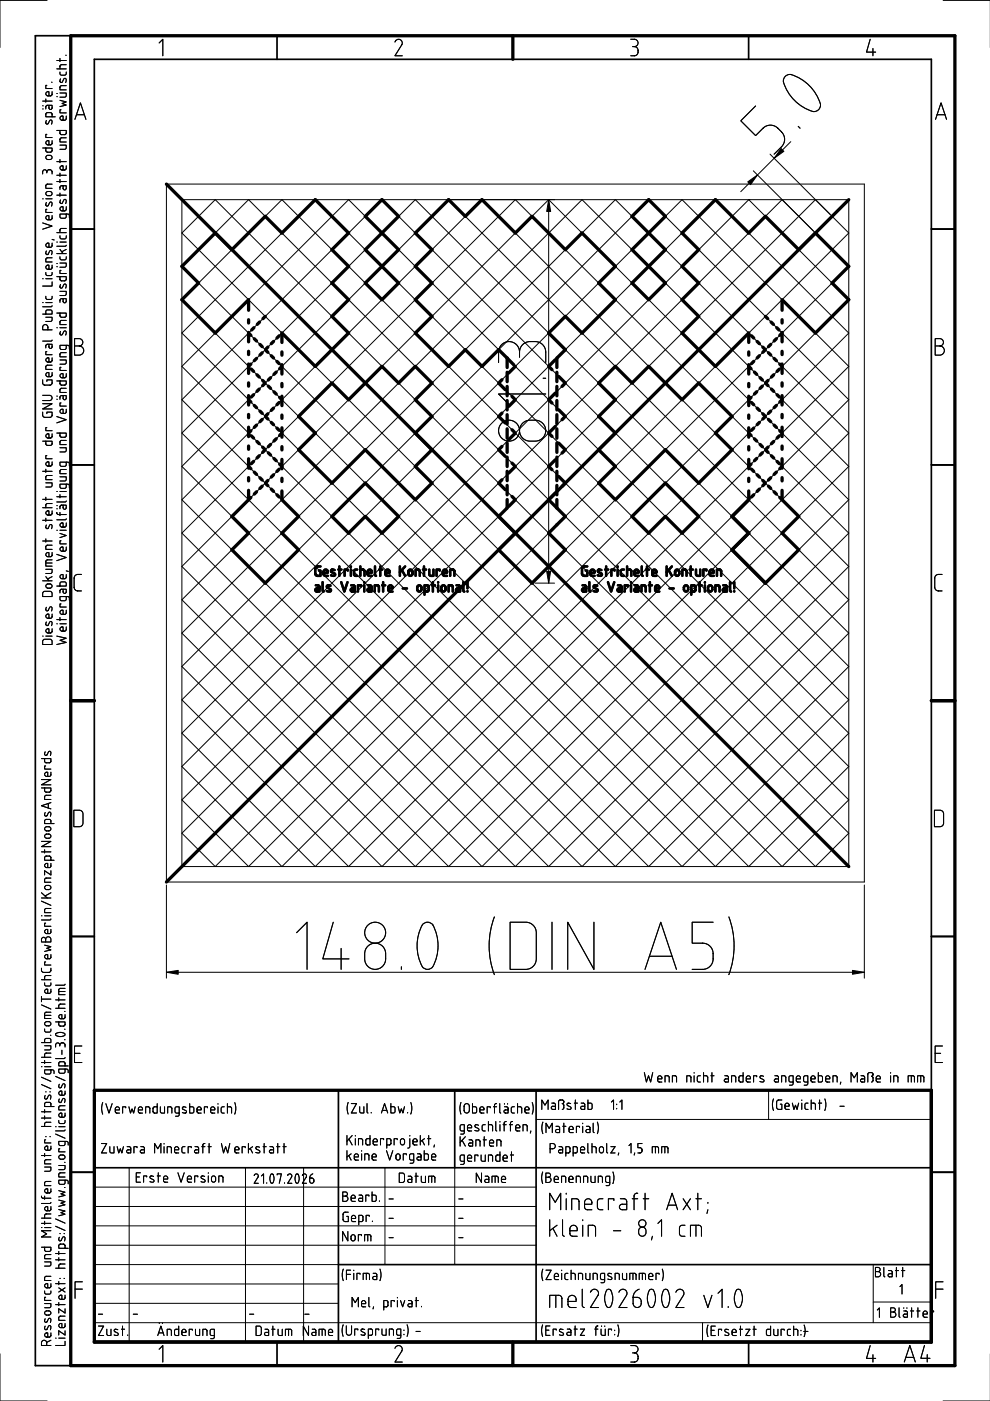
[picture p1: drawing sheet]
<svg xmlns="http://www.w3.org/2000/svg" width="210mm" height="297mm" viewBox="0 0 210 297" stroke-linecap="round" stroke-linejoin="round" font-family="sans-serif">
<g fill="none" stroke="#000" stroke-width=".21">
<path d="M9.9 18.1h-.2v.7h1.3M10 .1h-10v10M10.9 17.4h.1M11 19.4v.6l-.1 .3a1.02 1.02 0 0 1-1.1-.2 .48 .48 0 0 1 0-.5 .48 .48 0 0 1 .6-.2v.9M12 19.8h.2M12 14.6h2M12 12.8h2M12.7 19.7h1.3v.6l-.1 .3h-1.2M12.7 15.3l.1 .5 .2 .1h.9l.1-.6M12.7 12.4v.6M12.8 16.7l-.1 .5a.28 .28 0 0 0 .2 .3 .28 .28 0 0 0 .3-.2l.4-.7a.48 .48 0 0 1 .5 .4 .48 .48 0 0 1-.2 .5M13.9 11.7h.1"/>
<path d="M14 18.2h-1l-.3 .3v.6h1.3M14 13.7l-1.1 .1-.2 .2v.6M33.7 9.1l.8-.8v3.5M83.7 8.9a.79 .79 0 0 1 1.1-.5 .79 .79 0 0 1 .4 1.1l-1.5 2.3h1.6M133.7 8.3h.8a.78 .78 0 0 1 .8 .8 .78 .78 0 0 1-.8 .8M134.1 9.9h.4M134.5 9.9a.99 .99 0 0 1 .8 1 .99 .99 0 0 1-.8 .9h-.8M166.7 16l1-.2a9.2 9.2 0 0 1 6.3 6.5 1.39 1.39 0 0 1-1.6 1.4 9.2 9.2 0 0 1-6.3-6.5l.1-.5zM184.5 8.3l-.8 2.8h2M185.1 10.3v1.5M200 .1h10M9 31.4h2v.7l-.3 .2-.8-.1-.2-.3v-.5"/>
<path d="M9 23.1h.2M9 22.4h.2M9 21.4h2M9.7 21v.7M9.8 25.5l-.1 .5a.28 .28 0 0 0 .2 .3 .28 .28 0 0 0 .3-.1l.4-.7a.48 .48 0 0 1 .5 .3 .48 .48 0 0 1-.2 .5M9.9 33a.77 .77 0 0 1 1.1 .4v.2a.86 .86 0 0 1-1.2 0l-.1-.2zM9.9 36.4a.44 .44 0 0 0-.4-.4 .44 .44 0 0 0-.5 .4v.5M9.9 36.4a.57 .57 0 0 1 .6-.4 .57 .57 0 0 1 .5 .4v.5M9.9 28.5h-.2v.7h1.3M9.9 36.4v.3M10.4 22.3v.6a.33 .33 0 0 0 .3 .3 .33 .33 0 0 0 .3-.3v-.6h-1l-.2 .2-.1 .6M11 39h-1l-.3 .4v.5h1.3"/>
<path d="M11 29.8v.6l-.1 .3a1.02 1.02 0 0 1-1.1-.2 .48 .48 0 0 1 0-.6 .48 .48 0 0 1 .6-.1v.9M11 24.8v-.6l-.1-.3h-.9l-.2 .1-.1 .8h2M12 27.7h2v.7l-.3 .1h-.8l-.2-.3v-.5M12 38.5h2M12 37.2h2M12 34.3h2M12 20.5h.2M12.7 30.8h1.3v.5l-.1 .3-1.2 .1M12.7 21.3l1.3 .3-.8 .3 .8 .4-1.3 .3M12.7 33.8v.7M12.7 36.7v.7M12.7 38v.7"/>
<path d="M12.9 23.3h-.2v.6h1.3M13.4 39.4v.5a.33 .33 0 0 0 .3 .4 .33 .33 0 0 0 .3-.4v-.5h-1l-.2 .1-.1 .7M14 35.2v.5l-.1 .3a1.02 1.02 0 0 1-1.1-.2 .48 .48 0 0 1 0-.5 .48 .48 0 0 1 .6-.1v.8M14 29.2h-1l-.3 .3v.6h1.3M14 24.6v.6l-.1 .2a1.02 1.02 0 0 1-1.1-.1 .48 .48 0 0 1 0-.6 .48 .48 0 0 1 .6-.1v.9M15.9 25.3l1.2-3.5 1.1 3.5M16.2 24.3h1.7M35.3 39h148v148h-148zM159.7 36.2l12.7 12.8M160.2 22.5l-3.1 3.1 3.1 3.2 1.6-1.6a2.22 2.22 0 0 1 3.1 0l.8 .8a2.22 2.22 0 0 1 0 3.1l-1.6 1.6M163.3 32.7l12.7 12.7M167.7 30l-10.6 10.6"/>
<path d="M169.2 26.8l.4 .4M198.4 25.3l1.1-3.5 1.2 3.5M198.7 24.3h1.7M9 47.3l2 .6-2 .7M9 59.1h.2M9 42.2h.2M9.7 57.8l.1 .5 .2 .1h.9l.1-.6M9.7 59.1h1.3M9.7 42.2h1.3M9.8 53.2l-.1 .5a.28 .28 0 0 0 .2 .3 .28 .28 0 0 0 .3-.2l.4-.7a.48 .48 0 0 1 .5 .4 .48 .48 0 0 1-.2 .5M9.8 42.9l-.1 .5a.28 .28 0 0 0 .2 .3 .28 .28 0 0 0 .3-.1l.4-.7a.48 .48 0 0 1 .5 .3 .48 .48 0 0 1-.2 .5M9.9 40.7a.77 .77 0 0 1 1.1 .3v.3a.86 .86 0 0 1-1.2 0l-.1-.3z"/>
<path d="M9.9 44.4h-.2v.6h1.3M11 59.8v.9h-2M11 56.2v.6l-.1 .3a1.02 1.02 0 0 1-1.1-.2 .48 .48 0 0 1 0-.6 .48 .48 0 0 1 .6-.1v.9M11 54.7h-1l-.3 .3v.5h1.3M11 51.5v.6l-.1 .3a1.02 1.02 0 0 1-1.1-.2 .48 .48 0 0 1 0-.5 .48 .48 0 0 1 .6-.2v.9M11 45.7v.6l-.1 .3a1.02 1.02 0 0 1-1.1-.2 .48 .48 0 0 1 0-.6 .48 .48 0 0 1 .6-.1v.9M11 50.8l.5 .1M12 58.7h2v.7l-.3 .1h-.8l-.2-.3v-.5M12 56.5h.2M12 55.9h.2M12 53.8h2M12 51.3h.2"/>
<path d="M12 49.3h2M12 41.4h2M12.7 55.8h1.3v.5l-.1 .3-1.2 .1M12.7 54.4l.1 .5 .2 .2h.9l.1-.7M12.7 50l.1 .5 .2 .2 .9-.1 .1-.6M12.7 40.9v.7M12.7 52.9l.7 .9M12.7 51.3h1.3M12.8 42.4l-.1 .5a.28 .28 0 0 0 .2 .3 .28 .28 0 0 0 .3-.2l.4-.7a.48 .48 0 0 1 .5 .3 .48 .48 0 0 1-.2 .6M12.9 57.3h-.2v.7h1.3M14 52l-.2 .2h-1.8M14 48.4l-1.1 .1-.2 .3v.5"/>
<path d="M14 45.4v.5l-.1 .3-.9 .1-.2-.2-.1-.7h1.7l.3 .1v.7M14 43.8v.6l-.1 .3a1.02 1.02 0 0 1-1.1-.2 .48 .48 0 0 1 0-.6 .48 .48 0 0 1 .6-.1v.9M14 52.9l-.9 .5M38.6 42.3h141.4v141.4h-141.4zM45.6 42.3l134.4 134.4-7.1 7-134.3-134.3zM52.7 42.3l127.3 127.3-14.2 14.1-127.2-127.2zM59.8 42.3l120.2 120.2-21.3 21.2-120.1-120.2zM73.9 42.3l106.1 106.1-35.4 35.3-106-106zM88.1 42.3l91.9 91.9-49.5 49.5-91.9-91.9zM95.1 42.3l84.9 84.9-56.6 56.5-84.8-84.8zM102.2 42.3l77.8 77.8-63.7 63.6-77.7-77.7zM109.3 42.3l70.7 70.7-70.7 70.7-70.7-70.7z"/>
<path d="M116.3 42.3l63.7 63.7-77.8 77.7-63.6-63.6zM116.3 42.3v81.3M123.4 42.3l56.6 56.6-84.9 84.8-56.5-56.5zM130.5 42.3l49.5 49.5-91.9 91.9-49.5-49.5zM137.5 42.3l42.5 42.5-99 98.9-42.4-42.4zM151.7 42.3l28.3 28.3-113.2 113.1-28.2-28.3zM158.7 42.3h.1M158.7 42.3l21.3 21.2-120.2 120.2-21.2-21.2zM165.8 42.3l14.2 14.2-127.3 127.2-14.1-14.1zM172.9 42.3l7.1 7.1-134.4 134.3-7-7zM9 66.6h2v-.7l-.3-.2-.8 .1-.2 .2v.6M9 64.2h.2"/>
<path d="M9.7 67.3h1.3v.5l-.1 .3-1.2 .1M9.7 62.8l.1 .5 .2 .2 .9-.1 .1-.6M9.7 64.2h1.3M9.9 74.5h-.2v.7h1.3M10.2 69.9v-.5a.56 .56 0 0 0-.6-.6 .56 .56 0 0 0-.6 .6v.5h2M10.4 73v.5a.33 .33 0 0 0 .3 .4 .33 .33 0 0 0 .3-.4v-.5h-1l-.2 .2-.1 .6M11 79v.5l-.1 .3a1.02 1.02 0 0 1-1.1-.1 .48 .48 0 0 1 0-.6 .48 .48 0 0 1 .6-.1v.9M11 77.4h-1l-.3 .4v.5h1.3M11 75.9v.5l-.1 .3a1.02 1.02 0 0 1-1.1-.2 .48 .48 0 0 1 0-.5 .48 .48 0 0 1 .6-.1v.9M11 72.1l-.2 .2h-1.8M11 64.8l-.2 .2h-1.8M12 66.4h2v.7l-.3 .2-.8-.1-.2-.3v-.5"/>
<path d="M12 69.5h.2M12.7 76.3h1.3v.6l-.1 .3h-1.2M12.7 61.8h1.3v.5l-.1 .3-1.2 .1M12.7 69.5h1.3M12.8 70.3l-.1 .5a.28 .28 0 0 0 .2 .2 .28 .28 0 0 0 .3-.1l.4-.7a.48 .48 0 0 1 .5 .3 .48 .48 0 0 1-.2 .5M12.8 60.3l-.1 .5a.28 .28 0 0 0 .2 .3 .28 .28 0 0 0 .3-.2l.4-.6a.48 .48 0 0 1 .5 .3 .48 .48 0 0 1-.2 .5M12.9 77.9h-.2v.6h1.3M13.4 63.3v.6a.33 .33 0 0 0 .3 .3 .33 .33 0 0 0 .3-.3v-.6h-1l-.2 .2-.1 .6M14 79.2v.6l-.1 .3a1.02 1.02 0 0 1-1.1-.2 .48 .48 0 0 1 0-.6 .48 .48 0 0 1 .6-.1v.9M14 74.8h-1l-.3 .3v.6h1.3M14 73.2v.6l-.1 .3h-.9l-.2-.2-.1-.7h1.7l.3 .2v.6M14 67.9h-1l-.3 .4v.5h1.3"/>
<path d="M15.8 71.8h1a.78 .78 0 0 1 .8 .8 .78 .78 0 0 1-.8 .8 .97 .97 0 0 1 1 .9 .97 .97 0 0 1-1 1h-1zM15.8 73.4h1M38.6 70.6l28.2-28.3 113.2 113.1-28.3 28.3zM110.2 74.6a2.22 2.22 0 0 0-2.3-2.2 2.22 2.22 0 0 0-2.2 2.2v2.3M110.2 74.6a2.22 2.22 0 0 1 2.2-2.2 2.82 2.82 0 0 1 3 1.1l.3 1.1v2.3M110.2 74.6v1.2M198.3 71.8h1a.78 .78 0 0 1 .7 .8 .78 .78 0 0 1-.7 .8 .97 .97 0 0 1 .9 .9 .97 .97 0 0 1-.9 1h-1zM198.3 73.4h1M9 93.5h2v.8l-.3 .1h-.8l-.2-.3v-.6M9 87.4v.6l.3 .4 1.3 .1 .4-.2v-.9h-1.1v.3M9 85.6h2l-2 1.1h2M9 83.8h1.5a.56 .56 0 0 1 .5 .6 .56 .56 0 0 1-.5 .5h-1.5"/>
<path d="M9 80.5v.7l.3 .4 1.3 .1 .4-.3v-.9h-1.1v.4M9 99.9h2M9.7 99.5v.6M9.9 96.6h-.2v.7h1.3M9.9 90.6h-.2v.7h1.3M11 97.9v.6l-.1 .3a1.02 1.02 0 0 1-1.1-.2 .48 .48 0 0 1 0-.6 .48 .48 0 0 1 .6-.1v.9M11 92v.5l-.1 .3a1.02 1.02 0 0 1-1.1-.1 .48 .48 0 0 1 0-.6 .48 .48 0 0 1 .6-.1v.9M12 91.8h2v.7l-.3 .2h-.8l-.2-.3v-.6M12 88.3l2 .7-2 .7M12 80.8h2v.7l-.3 .2-.8-.1-.2-.3v-.5M12 84.7h.2M12 84h.2"/>
<path d="M12.7 94.9h1.3v.6l-.1 .3h-1.2M12.9 85.4h-.2v.7h1.3M13.4 83.9v.5a.33 .33 0 0 0 .3 .4 .33 .33 0 0 0 .3-.4v-.5h-1l-.2 .1-.1 .7M14 99.5h-1l-.3 .4v.5h1.3M14 98v.5l-.1 .3-.9 .1-.2-.2-.1-.7h1.7l.3 .2v.6M14 93.4h-1l-.3 .3v.6h1.3M14 86.8v.5l-.1 .3a1.02 1.02 0 0 1-1.1-.2 .48 .48 0 0 1 0-.5 .48 .48 0 0 1 .6-.1v.9M14 82.3h-1l-.3 .4v.5h1.3M38.6 84.8l42.4-42.5 99 99-42.5 42.4zM110.8 89.7a3.6 3.6 0 0 1 4.3 0 2.22 2.22 0 0 1 .4 2.5 2.22 2.22 0 0 1-2 1.3 2.82 2.82 0 0 1-3-1.1 2.22 2.22 0 0 1 .3-2.7zM115.2 80.2h.5M115.7 83.5h-10l2.2 2.3"/>
<path d="M9 114.7h2M9 110.3h2M9 107.6h2M9 105.9h2M9.7 102.4h1.3v.5l-.1 .3-1.2 .1M9.7 119.4h1.3M9.7 105.4v.7M9.7 109.9v.6M9.7 114.3v.6M9.8 111.3l-.1 .5a.28 .28 0 0 0 .2 .3 .28 .28 0 0 0 .3-.2l.4-.7a.48 .48 0 0 1 .5 .4 .48 .48 0 0 1-.2 .5M11 118.7h-1l-.3 .3v1h1.3M11 117.1v.6l-.1 .3a1.02 1.02 0 0 1-1.1-.2 .48 .48 0 0 1 0-.5 .48 .48 0 0 1 .6-.2v.9"/>
<path d="M11 115.6h-1l-.3 .3v.6h1.3M11 108.3v.6l-.1 .3a1.02 1.02 0 0 1-1.1-.2 .48 .48 0 0 1 0-.6 .48 .48 0 0 1 .6-.1v.9M11 106.8h-1.1l-.2 .3v.5M11 100.8h-1l-.3 .3v.6h1.3M12 117.5l2 .7-2 .7M12 108.7l.1 .2 .3 .2h1.6M12 112.4h.2M12 107.9h.2M12 107.2h.2M12 105.3h2M12 104.2h.2M12.7 113.1l1.3 .4-1.3 .5"/>
<path d="M12.7 101.1h1.3v.6l-.1 .2-1.2 .1M12.7 104.9v.6M12.7 108.7v.6M12.7 112.4h1.3M12.7 104.2h1.3M12.9 114.6h-.2v.7h1.3M13.4 107.1v.6a.33 .33 0 0 0 .3 .3 .33 .33 0 0 0 .3-.3v-.6h-1l-.2 .2-.1 .6M14 116v.5l-.1 .3a1.02 1.02 0 0 1-1.1-.1 .48 .48 0 0 1 0-.6 .48 .48 0 0 1 .6-.1v.9M14 110.9v.5l-.1 .3a1.02 1.02 0 0 1-1.1-.2 .48 .48 0 0 1 0-.5 .48 .48 0 0 1 .6-.1v.9M14 110l-.2 .2h-1.8M14 106.2l-.2 .2h-1.8M14 102.7v.5l-.1 .3h-.9l-.2-.1-.1-.7h1.7l.3 .1v.6"/>
<path d="M9 134.9h.2M9 123.1h2M9.3 135.6h1.5l.2 .4v.6h-2v-.6zM9.3 125.4h1.5l.2 .4v.7h-2v-.7zM9.7 120.7h1.3v.6l-.1 .2-1.2 .1M9.7 134.9h1.3M9.7 122.3l.7 .8M9.8 131.9l-.1 .5a.28 .28 0 0 0 .2 .2 .28 .28 0 0 0 .3-.1l.4-.7a.48 .48 0 0 1 .5 .3 .48 .48 0 0 1-.2 .5M9.8 128.8l-.1 .5a.28 .28 0 0 0 .2 .2 .28 .28 0 0 0 .3-.1l.4-.7a.48 .48 0 0 1 .5 .3 .48 .48 0 0 1-.2 .5M9.9 123.9a.77 .77 0 0 1 1.1 .4v.2a.86 .86 0 0 1-1.2 0l-.1-.2zM11 133.3v.6l-.1 .3a1.02 1.02 0 0 1-1.1-.2 .48 .48 0 0 1 0-.6 .48 .48 0 0 1 .6-.1v.9M11 130.2v.6l-.1 .2a1.02 1.02 0 0 1-1.1-.1 .48 .48 0 0 1 0-.6 .48 .48 0 0 1 .6-.1v.9"/>
<path d="M11 122.3l-.9 .5M12 134.9l2 .4-1.3 .5 1.3 .4-2 .4M12 124.3h2v-.8l-.3-.1h-.8l-.2 .3v.6M12 132.3h.2M12 131.4h2M12.7 132.3h1.3M12.7 130.9v.7M12.9 128h-.2v.7h1.3M13.4 124.9v.6a.33 .33 0 0 0 .3 .3 .33 .33 0 0 0 .3-.3v-.6h-1l-.2 .2-.1 .6M14 132.9v.6l-.1 .3a1.02 1.02 0 0 1-1.1-.2 .48 .48 0 0 1 0-.6 .48 .48 0 0 1 .6-.1v.9M14 129.4v.5l-.1 .3a1.02 1.02 0 0 1-1.1-.2 .48 .48 0 0 1 0-.5 .48 .48 0 0 1 .6-.1v.9M14 126.5v.5l-.1 .3-.9 .1-.2-.2-.1-.7h1.7l.3 .1v.7"/>
<path d="M14 121.8v.6l-.1 .3a1.02 1.02 0 0 1-1.1-.2 .48 .48 0 0 1 0-.6 .48 .48 0 0 1 .6-.1v.9M14 121l.5 .1M17.3 121.8h-.8a.78 .78 0 0 0-.8 .8v1.9a.78 .78 0 0 0 .8 .8h.8M113.4 123.6h4.2M199.7 121.8h-.7a.78 .78 0 0 0-.8 .8v1.9a.78 .78 0 0 0 .8 .8h.7M9.6 159.4l-.1 .5a.28 .28 0 0 0 .2 .3 .28 .28 0 0 0 .3-.2l.4-.7a.48 .48 0 0 1 .4 .3 .48 .48 0 0 1-.1 .6M38.6 148.4l106-106.1 35.4 35.4-106.1 106zM8.8 178.4h2l-2 1.1h2M8.8 167.1h2l-.1 .7-.2 .1h-.9l-.1-.3v-.5M8.8 165.3h2l-2 1.1h2M8.8 160.8h2l-.1 .8-.2 .1h-.9l-.1-.3v-.6M9.6 172.3l-.1 .5a.28 .28 0 0 0 .2 .3 .28 .28 0 0 0 .3-.2l.4-.7a.48 .48 0 0 1 .4 .3 .48 .48 0 0 1-.1 .6"/>
<path d="M9.7 176.9a.77 .77 0 0 1 1.1 .4l-.1 .2a.86 .86 0 0 1-1.2 0v-.2zM9.7 175.3a.77 .77 0 0 1 1.1 .4l-.1 .3a.86 .86 0 0 1-1.2 0v-.3zM9.7 162.4h-.2v.7h1.3M10.2 170.4v.9M10.8 174.6v-.5l-.2-.3-.8-.1-.3 .2v.7h2M10.8 170.2l-2 .6 2 .7M10.8 168.6h-1l-.3 .3v.6h1.3M10.8 163.7v.6l-.2 .3a1.02 1.02 0 0 1-1.1-.2 .48 .48 0 0 1 .1-.6 .48 .48 0 0 1 .5-.1v.9M15.7 171.8h1.1a.78 .78 0 0 1 .8 .8v1.9a.78 .78 0 0 1-.8 .8h-1.1zM198.1 171.8h1.2a.78 .78 0 0 1 .8 .8v1.9a.78 .78 0 0 1-.8 .8h-1.2zM8.8 194.2h.1M8.8 191.1l2 .8"/>
<path d="M8.8 190.4h2M8.8 189.3l1.2 1.1M8.8 180.6h2M9 198.8a.44 .44 0 0 1 .7 .4 .56 .56 0 0 1 .5-.6 .56 .56 0 0 1 .6 .6v.5h-2v-.5zM9.5 180.2v.6M9.5 194.2h1.3M9.5 187.9a.86 .86 0 0 1 1.2 0 .44 .44 0 0 1-.4 .7h-.4a.44 .44 0 0 1-.4-.7zM9.7 195.7h-.2v.7h1.3M9.7 199.2v.5M10.8 197.1v.5l-.2 .3a1.02 1.02 0 0 1-1.1-.2 .48 .48 0 0 1 .1-.5 .48 .48 0 0 1 .5-.1v.8M10.8 194.8l-.2 .3h-1.8M10.8 192.6h-1l-.3 .3v.6h1.3"/>
<path d="M10.8 186.2h-1l-.3 .3v.6h1.3M10.8 183.1v.5l-.2 .3a1.02 1.02 0 0 1-1.1-.2 .48 .48 0 0 1 .1-.5 .48 .48 0 0 1 .5-.1v.8M10.8 182.4v-.6l-.2-.3h-.8l-.3 .2v.7h2M10.8 184.6v.9l-1.3-.9v.9M10.8 189.3l-1.2 .7M35.3 187.6v19.8M62.9 197.7l2.2-2.2v10M70.7 195.5l-2.3 7.8h5.6M89.8 195.9a1.42 1.42 0 0 1 2.3 .8 9.5 9.5 0 0 1-.3 8.3 1.39 1.39 0 0 1-2.3 0 9.5 9.5 0 0 1 0-8.9zM104.8 194.4a17.4 17.4 0 0 0 0 12.2M108.2 195.5h3.3a2.22 2.22 0 0 1 2.2 2.2v5.6a2.22 2.22 0 0 1-2.2 2.2h-3.3zM117 195.5v10"/>
<path d="M125.9 195.5v10l-5.5-10v10M151.2 195.5h-4.4v4.5h2.2a2.22 2.22 0 0 1 2.2 2.2 2.82 2.82 0 0 1-1.1 3l-1.1 .3h-2.2M154.5 194.4a17.4 17.4 0 0 1 0 12.2M158.7 183.7h.1M183.3 187.6v19.8M8.8 205.3l.1 .6 .3 .3 1.4-.1 .2-.4v-.4M8.8 211.3v1.1M8.8 213.1l2 .8M8.8 211.8h2M8.8 207.7h2M9.5 218.2v.5l.3 .1h.8l.2-.6M9.5 208.4v.5l.3 .2 .8-.1 .2-.6"/>
<path d="M9.5 200.4l1.3 .3-.9 .4 .9 .3-1.3 .3M9.5 215.3h1.3M9.5 216.8a.86 .86 0 0 1 1.2 0 .44 .44 0 0 1-.4 .7h-.4a.44 .44 0 0 1-.4-.7zM9.7 203.9h-.2v.7h1.3M10.7 219.5h.1M10.8 214.6h-1l-.3 .3v1h1.3M10.8 209.7v.6l-.2 .3a1.02 1.02 0 0 1-1.1-.2 .48 .48 0 0 1 .1-.6 .48 .48 0 0 1 .5-.1v.9M10.8 206.8l-1.2 .1-.1 .3v.5M10.8 202.4v.5l-.2 .3a1.02 1.02 0 0 1-1.1-.1 .48 .48 0 0 1 .1-.6 .48 .48 0 0 1 .5-.1v.9M11.8 216.7h2l-.1 .7-.2 .2-.9-.1-.1-.3v-.5M11.8 213.8h2M11.8 212h2"/>
<path d="M11.9 219.1l1.2-.2 .6 .2 .1 .2-.4 .4h-.9l-.6-.1-.1-.3zM12.5 211.6v.6M12.5 210.2h1.3M13.7 218.2h.1M13.7 214.4h.1M13.8 215.1v.6l-.2 .3a1.02 1.02 0 0 1-1.1-.2 .48 .48 0 0 1 .1-.6 .48 .48 0 0 1 .5-.1v.9M13.8 212.9h-1.2l-.1 .3v.6M13.8 209.6h-1l-.3 .3v1h1.3M13.8 208.7l-.2 .2h-1.8M35.3 206.1h148M72.3 201.1v4.4M78 200.6a2.22 2.22 0 0 1 2.4-.5 2.22 2.22 0 0 1 1.4 2.1 2.82 2.82 0 0 1-1.1 3 2.22 2.22 0 0 1-3.4-1.9 2.98 2.98 0 0 1 .7-2.7z"/>
<path d="M85.1 205v.5M136.8 205.5l3.3-10 3.3 10M137.7 202.7h4.8M8.8 221.1h2l-.1-.8-.2-.1h-.9l-.1 .3v.6M8.8 238.8h2M8.8 237.1h2M8.8 235.7h2M8.8 229.9l2 .9M8.8 228.4l2 .9M8.8 226.2h.1M8.8 225.3h2M8.8 224.2h2"/>
<path d="M9.5 221.7h1.3v.6l-.3 .3h-1M9.5 224.8v.7M9.5 235.3v.6M9.5 236.6v.7M9.5 226.2h1.3M9.6 232.3l-.1 .5a.28 .28 0 0 0 .2 .2 .28 .28 0 0 0 .3-.1l.4-.7a.48 .48 0 0 1 .4 .3 .48 .48 0 0 1-.1 .6M9.7 231.5h.1M10.6 231.5h.1M10.8 237.9l-1.2 .1-.1 .3v.5M10.8 234.6v-.5l-.2-.3-.8-.1-.3 .2v.7h2M10.8 226.8v.6l-.2 .3h-.8l-.3-.1v-.8h1.6l.3 .2 .1 .6M10.8 223.3h-1.2l-.1 .3v.6"/>
<path d="M11.8 238.9h.1M11.8 228.2l2 .9M12.5 237.6v.5l.3 .1h.8l.2-.6M12.5 238.9h1.3M12.6 233l-.1 .5a.28 .28 0 0 0 .2 .3 .28 .28 0 0 0 .3-.2l.4-.7a.48 .48 0 0 1 .4 .3 .48 .48 0 0 1-.1 .6M12.6 229.9l-.1 .5a.28 .28 0 0 0 .2 .3 .28 .28 0 0 0 .3-.2l.4-.7a.48 .48 0 0 1 .4 .3 .48 .48 0 0 1-.1 .6M12.7 221.6a.44 .44 0 0 0-.5-.5 .44 .44 0 0 0-.4 .5v.4M12.7 221.6a.57 .57 0 0 1 .5-.5 .57 .57 0 0 1 .6 .5v.4M12.7 221.6v.2M13.1 222.7v.9M13.7 220.4h.1M13.8 239.6l-.2 .2h-1.8"/>
<path d="M13.8 236v.6l-.2 .2a1.02 1.02 0 0 1-1.1-.1 .48 .48 0 0 1 .1-.6 .48 .48 0 0 1 .5-.1v.9M13.8 234.4h-1l-.3 .4v.5h1.3M13.8 231.3v.6l-.2 .3a1.02 1.02 0 0 1-1.1-.2 .48 .48 0 0 1 .1-.5 .48 .48 0 0 1 .5-.2v.9M13.8 226.7v.5l-.2 .3-.8 .1-.3-.2v-.7h1.6l.3 .1 .1 .6M13.8 226v-.6l-.2-.2-.8-.1-.3 .2v.7h2M13.8 224.2l-.2 .2h-1.8M15.8 223.3h1.2M17.4 221.8h-1.6v3.5h1.6M21.8 233.8a3.5 3.5 0 0 0 0 2.4M22.4 234l.7 2 .7-2M24.4 235.3h.9a.46 .46 0 0 0-.3-.6 .46 .46 0 0 0-.6 .4l.1 .7 .3 .2h.5M26.7 234.9v-.2h-.7v1.3"/>
<path d="M27.3 234.7l.4 1.3 .3-.9 .3 .9 .4-1.3M29.3 235.3h.9a.46 .46 0 0 0-.3-.6 .46 .46 0 0 0-.6 .4l.1 .7 .3 .2h.5M30.9 236v-1.3h.5l.3 .1 .1 1.2M33.3 234v2h-.7l-.2-.3 .1-.9 .3-.1h.5M34 234.7v1l.3 .3h.6v-1.3M35.6 236v-1.3h.5l.3 .1v1.2M38 236h-.6l-.2-.2-.1-.8 .2-.3h.7v1.6l-.2 .3-.6 .1M39.4 234.8a.37 .37 0 0 0-.5-.1 .37 .37 0 0 0-.1 .5l.7 .4a.48 .48 0 0 1-.3 .4 .48 .48 0 0 1-.5-.1M40.2 234v2h.7l.2-.3v-.9l-.3-.1h-.6M41.8 235.3h.9a.46 .46 0 0 0-.3-.6 .46 .46 0 0 0-.6 .4v.7l.3 .2h.6M44 234.9v-.2h-.7v1.3M44.7 235.3h.9a.46 .46 0 0 0-.4-.6 .46 .46 0 0 0-.5 .4v.7l.3 .2h.6"/>
<path d="M46.2 234v.1M46.2 234.7v1.3M47.6 234.7h-.6l-.1 .3v.8l.7 .2M48.2 234.7h.6l.3 .1v1.2M48.2 234v2M49.8 233.8a3.5 3.5 0 0 1 0 2.4M73.8 233.8a3.5 3.5 0 0 0 0 2.4M74.5 234h1.1l-1.1 2h1.1M76.3 234.6v1l.3 .4h.6v-1.4M77.8 234v1.8l.2 .2M78.7 235.9v.1M80.9 236l.6-2 .7 2"/>
<path d="M81.1 235.4h.9M82.9 234v2l.7-.1 .2-.3-.1-.8-.3-.2h-.5M84.4 234.6l.4 1.4 .3-.9 .3 .9 .4-1.4M86.4 235.9v.1M87.1 233.8a3.5 3.5 0 0 1 0 2.4M97.7 233.8a3.5 3.5 0 0 0 0 2.4M98.4 239.8h-.5l-.3-.2v-.8l.1-.3h.7v1.6l-.1 .3-.6 .1M98.5 234.3a.56 .56 0 0 1 .6-.3 .56 .56 0 0 1 .4 .5v.9a.56 .56 0 0 1-.5 .6 .56 .56 0 0 1-.6-.6zM99.1 239.1h.9a.46 .46 0 0 0-.3-.6 .46 .46 0 0 0-.6 .4l.1 .7 .2 .2h.6M100.2 234v2l.7-.1 .2-.2-.1-.9-.3-.1h-.5M101.4 238.6l-.5-.1a.28 .28 0 0 0-.2 .2 .28 .28 0 0 0 .1 .3l.7 .4a.48 .48 0 0 1-.3 .4 .48 .48 0 0 1-.5-.1M101.7 235.3h.9a.46 .46 0 0 0-.3-.6 .46 .46 0 0 0-.6 .4l.1 .7 .3 .2h.5"/>
<path d="M102.9 238.5h-.5l-.2 .3 .1 .8 .6 .2M103.6 238.5h.5l.3 .1v1.2M103.6 237.8v2M104 234.9v-.2h-.7v1.3M104.6 234.7h.7M105.1 237.8v1.8l.2 .2M105.3 234h-.3l-.2 .3v1.7M106 234v1.8l.2 .2M106 237.8v.1M106 238.5v1.3M106.7 238.5h.6M107 234.7h.6l.1 .3v1h-.5a.33 .33 0 0 1-.4-.3 .33 .33 0 0 1 .4-.4h.5"/>
<path d="M107 234v.1M107.3 237.8h-.2l-.2 .3v1.7M107.6 234v.1M108 238.5h.7M108.7 237.8h-.3l-.2 .3v1.7M109.1 234.7h-.5l-.2 .3v.8l.7 .2M109.3 239.1h.9a.46 .46 0 0 0-.3-.6 .46 .46 0 0 0-.6 .4l.1 .7 .3 .2h.5M109.7 234.7h.6l.3 .1v1.2M109.7 234v2M110.9 239.8v-1.3h.5l.3 .1 .1 1.2M111.3 235.3h.9a.46 .46 0 0 0-.3-.6 .46 .46 0 0 0-.6 .4v.7l.3 .2h.6M112.6 239.8l-.2 .4"/>
<path d="M112.8 233.8a3.5 3.5 0 0 1 0 2.4M113.7 237.3h83.8M114.9 235.2v-2l.6 1.1 .7-1.1v2M115.1 237.9a3.5 3.5 0 0 0 0 2.5M117 233.9h.6l.2 .3v1h-.6a.33 .33 0 0 1-.3-.3 .33 .33 0 0 1 .3-.4h.6M117.9 238.8h.6l.2 .3v1h-.6a.33 .33 0 0 1-.3-.3 .33 .33 0 0 1 .3-.3h.6M118.4 235.2v-1.7l.4-.3 .6 .1 .1 .2v.3l-.3 .2 .3 .2v.7l-.3 .3M119.3 238.8h.7M119.5 238.1v2M120.7 239.5h.8a.46 .46 0 0 0-.3-.7 .46 .46 0 0 0-.5 .4v.8l.3 .1h.5M121 234a.37 .37 0 0 0-.5-.1 .37 .37 0 0 0-.1 .5l.7 .4a.48 .48 0 0 1-.4 .5 .48 .48 0 0 1-.5-.2M121.8 233.9h.6"/>
<path d="M122 233.2v2M122.9 239v-.2h-.7v1.3M123.2 233.9h.6l.2 .3v1h-.6a.33 .33 0 0 1-.3-.3 .33 .33 0 0 1 .3-.4h.6M123.5 238.1v.1M123.5 238.8v1.3M124.3 238.8h.6l.2 .3v1h-.6a.33 .33 0 0 1-.3-.3 .33 .33 0 0 1 .3-.3h.6M124.7 233.2v2h.7l.1-.3v-.9l-.3-.1h-.5M125.8 238.1v1.8l.2 .2M126.7 237.9a3.5 3.5 0 0 1 0 2.5M129.6 233.7l.5-.5v2M130.8 234.1v.1M130.8 235v.1"/>
<path d="M131.4 233.7l.5-.5v2M136.6 227.4l.5 2 .4-1.3 .4 1.3 .5-2M139.4 228.7h.9a.46 .46 0 0 0-.3-.6 .46 .46 0 0 0-.6 .4l.1 .7 .3 .2h.5M141 229.4v-1.3h.6l.2 .1 .1 1.2M142.6 229.4v-1.3h.5l.3 .1v1.2M145.6 229.4v-1.3h.6l.3 .1v1.2M147.2 227.4v.1M147.2 228.1v1.3M148.5 228.1h-.5l-.2 .3 .1 .8 .6 .2M149.2 228.1h.5l.3 .1 .1 1.2M149.2 227.4v2M150.7 228.1h.7"/>
<path d="M150.9 227.4v2M153.7 228.1h.6l.1 .3v1h-.5a.33 .33 0 0 1-.3-.3 .33 .33 0 0 1 .3-.4h.5M155.1 229.4v-1.3h.6l.3 .1v1.2M157.6 227.4v2h-.8l-.1-.3v-.9l.3-.1h.6M158.2 228.7h.9a.46 .46 0 0 0-.3-.6 .46 .46 0 0 0-.6 .4l.1 .7 .3 .2h.5M160.4 228.3v-.2h-.6v1.3M161.9 228.2l-.5-.1a.28 .28 0 0 0-.3 .2 .28 .28 0 0 0 .2 .3l.7 .4a.48 .48 0 0 1-.4 .4 .48 .48 0 0 1-.5-.1M163 231.2v6.1M164 233a3.5 3.5 0 0 0 0 2.4M164.3 228.1h.6l.2 .3v1h-.6a.33 .33 0 0 1-.3-.3 .33 .33 0 0 1 .3-.4h.6M165.7 229.4v-1.3h.6l.3 .1v1.2M165.8 233.2h-.7l-.4 .2v1.4l.2 .4h.9v-1.1h-.4"/>
<path d="M166.4 234.5h.9a.46 .46 0 0 0-.3-.6 .46 .46 0 0 0-.6 .4l.1 .8 .3 .1h.5M168 233.9l.3 1.3 .4-.9 .3 .9 .3-1.3M168.2 229.4h-.6l-.3-.2v-.8l.1-.3h.8v1.6l-.2 .3-.6 .1M168.8 228.7h.9a.46 .46 0 0 0-.3-.6 .46 .46 0 0 0-.6 .4l.1 .7 .3 .2h.5M170 233.2v.1M170 233.9v1.3M171.3 229.4h-.6l-.3-.2v-.8l.2-.3h.7v1.6l-.2 .3-.6 .1M171.3 233.9h-.5l-.1 .3v.9l.6 .1M171.9 228.7h.9a.46 .46 0 0 0-.3-.6 .46 .46 0 0 0-.6 .4l.1 .7 .3 .2h.5M172 233.9h.5l.3 .1 .1 1.2M172 233.2v2M173.5 227.4v2h.7l.2-.3-.1-.9-.2-.1h-.6"/>
<path d="M173.5 233.9h.7M173.8 233.2v2M174.9 233a3.5 3.5 0 0 1 0 2.4M175.1 228.7h.8a.46 .46 0 0 0-.3-.6 .46 .46 0 0 0-.5 .4v.7l.3 .2h.5M176.6 229.4v-1.3h.6l.3 .1v1.2M178.1 234.5h.9M178.3 229.4l-.1 .5M180.4 229.4v-2l.7 1.1 .7-1.1v2M182.6 228.1h.6l.1 .3v1h-.5a.33 .33 0 0 1-.4-.3 .33 .33 0 0 1 .4-.4h.5M184 229.4v-1.7l.3-.3 .6 .1 .2 .2v.3l-.3 .2 .3 .2v.7l-.3 .3M185.8 228.7h.9a.46 .46 0 0 0-.3-.6 .46 .46 0 0 0-.6 .4v.7l.3 .2h.6M188.8 227.4v.1"/>
<path d="M188.8 228.1v1.3M189.5 229.4v-1.3h.6l.2 .1 .1 1.2M192.6 229.4v-1.3h1l.2 .1 .1 1.2M193.2 228.1v1.3M194.6 229.4v-1.3h1l.2 .1 .1 1.2M195.2 228.1v1.3M198.3 223.3h1.1M199.8 221.8h-1.5v3.5h1.5M8.8 253.6v.3l.3 .1h1.7M8.8 259.4h2M8.8 258.3h2M8.8 245h2"/>
<path d="M9.5 247.4h1.3v.6l-.3 .3h-1M9.5 244.6v.6M9.5 253.6v.7M9.5 258.9v.7M9.7 241.7h-.2v.6h1.3M9.7 241h.1M10.6 241h.1M10.8 257.4h-1.2l-.1 .3v.6M10.8 255.8v.6l-.2 .3a1.02 1.02 0 0 1-1.1-.2 .48 .48 0 0 1 .1-.6 .48 .48 0 0 1 .5-.1v.9M10.8 254.9l-.2 .3h-1.8M10.8 252v.6l-.2 .3a1.02 1.02 0 0 1-1.1-.2 .48 .48 0 0 1 .1-.5 .48 .48 0 0 1 .5-.2v.9M10.8 250.5h-1l-.3 .3v.6h1.3"/>
<path d="M10.8 245.9h-1l-.3 .3v.6h1.3M10.8 243v.6l-.2 .2a1.02 1.02 0 0 1-1.1-.1 .48 .48 0 0 1 .1-.6 .48 .48 0 0 1 .5-.1v.9M11.8 260l2 .9M11.8 258.4l2 .9M11.8 240.4l2 .9M12.5 256.4l1.3 .4-.9 .3 .9 .3-1.3 .4M12.5 254.4l1.3 .4-.9 .3 .9 .3-1.3 .4M12.5 252.4l1.3 .4-.9 .3 .9 .3-1.3 .4M12.5 247.1h1.3v.6l-.2 .2-1.1 .1M12.7 244.9a.77 .77 0 0 1 1.1 .4l-.1 .3a.86 .86 0 0 1-1.2 0v-.3zM12.7 243.6h-.2v.6h1.3M13.7 251.8h.1"/>
<path d="M13.7 246.4h.1M13.8 250.2v.6l-.2 .3h-.8l-.3-.2v-.7h1.6l.3 .2 .1 .6M13.8 248.7h-1l-.3 .3v.6h1.3M13.8 242v.6l-.2 .2-.8 .1-.3-.2v-.7h1.6l.3 .2 .1 .6M20 255.8h93.7M20 251.7h93.7M20 259.9h93.7M21.5 242.4h1.1l-1.1 2h1.1M23.3 243.1v1l.3 .3h.6v-1.3M24.8 243.1l.4 1.3 .3-.8 .3 .8 .4-1.3M27 243.1l.6 .1 .1 .2v1h-.5a.33 .33 0 0 1-.4-.3 .33 .33 0 0 1 .4-.3h.5M27.4 247.6v36.9"/>
<path d="M28.9 249.5h.7M29.1 243.3v-.2h-.7v1.3M29.8 248.7h-.9v2h.9M29.8 243.1l.7 .1 .1 .2v1h-.5a.33 .33 0 0 1-.4-.3 .33 .33 0 0 1 .4-.3h.5M31.1 249.5v-.2h-.7v1.4M32.6 249.4l-.5-.1a.28 .28 0 0 0-.3 .2 .28 .28 0 0 0 .1 .3l.7 .4a.48 .48 0 0 1-.3 .5 .48 .48 0 0 1-.5-.2M32.8 244.4v-2l.7 1.2 .6-1.2v2M33.3 249.3h.7M33.6 248.7v2M34.7 250h.9a.46 .46 0 0 0-.4-.7 .46 .46 0 0 0-.5 .5v.7l.3 .2h.6M34.8 242.4v.2M34.8 243.1v1.3"/>
<path d="M35.4 244.4v-1.3h.6l.3 .2v1.1M37 243.8h.9a.46 .46 0 0 0-.3-.7 .46 .46 0 0 0-.6 .5l.1 .7 .2 .1h.6M37.7 248.7l.7 2 .7-2M39.2 243.1l-.5 .1-.1 .2v.9l.6 .1M39.7 250h.9a.46 .46 0 0 0-.3-.7 .46 .46 0 0 0-.6 .5l.1 .7 .3 .2h.5M40.6 243.3v-.2h-.7v1.3M41.3 243.1l.6 .1 .2 .2v1h-.5a.33 .33 0 0 1-.4-.3 .33 .33 0 0 1 .4-.3h.5M41.9 249.5v-.2h-.6v1.4M42.8 243.1h.6M43.4 249.4l-.5-.1a.28 .28 0 0 0-.3 .2 .28 .28 0 0 0 .2 .3l.7 .4a.48 .48 0 0 1-.4 .5 .48 .48 0 0 1-.5-.2M43.4 242.4l-.2 .1-.2 .3v1.6M44.1 243.1h.7"/>
<path d="M44.2 248.7v.1M44.2 249.3v1.4M44.3 242.4v2M45.1 249.4a.44 .44 0 0 1 .6 .4v.4a.44 .44 0 0 1-.4 .5 .44 .44 0 0 1-.5-.5v-.4zM46.4 250.7v-1.4h.5l.3 .2 .1 1.2M46.9 242.4l.5 2 .4-1.3 .5 1.3 .4-2M49.8 243.8h.9a.46 .46 0 0 0-.3-.7 .46 .46 0 0 0-.6 .5v.7l.3 .1h.6M52 243.3v-.2h-.7v1.3M52 247.6v36.9M52.7 242.4v2M53.1 243.5l.5 .9M53.6 243.1l-.9 .7"/>
<path d="M53.9 249.2a.45 .45 0 0 1 .6-.3 .45 .45 0 0 1 .2 .6l-.8 1.4h.9M55 243.2l-.5-.1a.28 .28 0 0 0-.3 .2 .28 .28 0 0 0 .2 .3l.7 .4a.48 .48 0 0 1-.3 .5 .48 .48 0 0 1-.6-.2M55.4 249.3l.5-.4v2M55.8 243.1h.6M56 242.4v2M56.6 250.8v.1M57.2 243.1l.6 .1 .2 .2v1h-.6a.33 .33 0 0 1-.3-.3 .33 .33 0 0 1 .3-.3h.6M57.4 249l.3-.1a1.46 1.46 0 0 1 .2 1.9l-.2 .1-.3-.1-.2-.6zM58.7 243.1h.6M58.8 249.1v-.2h.9l-.5 2M58.9 242.4v2M60 243.1h.7"/>
<path d="M60.2 242.4v2M60.3 250.8v.1M61 249.2a.45 .45 0 0 1 .6-.3 .45 .45 0 0 1 .2 .6l-.8 1.4h.9M62.8 249l.2-.1a1.46 1.46 0 0 1 .2 1.9l-.2 .1-.2-.1-.2-.6zM64.1 249.2a.45 .45 0 0 1 .6-.3 .45 .45 0 0 1 .2 .6l-.8 1.4h.9M64.4 247.6v36.9M65.7 249.8h.4a.51 .51 0 0 1 .6 .4 .51 .51 0 0 1-.4 .6 .51 .51 0 0 1-.6-.4zM66.3 248.9a.93 .93 0 0 0-.6 .9M72.7 252.7h.5a.44 .44 0 0 1 .5 .5 .44 .44 0 0 1-.5 .4 .56 .56 0 0 1 .6 .6 .56 .56 0 0 1-.6 .5h-.5zM72.7 253.6h.5M73.6 240.8v2M73.6 244v2"/>
<path d="M73.8 257h-.6l-.4 .2-.1 1.4 .3 .3 .8 .1v-1.1h-.3M73.9 245l.5 1M74 241.5l.7 1.3M74.4 254h.9a.46 .46 0 0 0-.3-.6 .46 .46 0 0 0-.6 .4v.6l.2 .3h.7M74.4 244.6l-.8 .7M74.5 258.3h.9a.46 .46 0 0 0-.3-.6 .46 .46 0 0 0-.6 .4l.1 .7 .2 .2h.6M74.7 240.8l-1.1 1.2M75.1 245.3h.9a.46 .46 0 0 0-.3-.6 .46 .46 0 0 0-.6 .4l.1 .7 .2 .2h.6M75.3 240.8v.1M75.3 241.4v1.4M76 242.8v-1.4h.6l.2 .2 .1 1.2M76.1 259h.5l.3-.2 .1-.8-.2-.3h-.7v2"/>
<path d="M76.1 253.4h.6l.2 .3v1h-.6a.33 .33 0 0 1-.3-.3 .33 .33 0 0 1 .3-.4h.6M76.7 244v.1M76.7 244.6v1.4M77.3 246v-1.4h.6l.3 .2v1.2M78.2 253.6v-.2h-.6v1.3M78.3 257.9v-.2h-.7v1.3M78.4 240.8v2l-.7-.1-.1-.3v-.8l.3-.2h.5M78.9 252.7v2h.7l.2-.3-.1-.9-.3-.1h-.5M78.9 245.3h.9a.46 .46 0 0 0-.3-.6 .46 .46 0 0 0-.6 .4v.7l.3 .2h.6M79 258.9v.1M79.1 242.1h.9a.46 .46 0 0 0-.3-.7 .46 .46 0 0 0-.6 .5l.1 .7 .2 .2h.6M80.4 254.6v.1"/>
<path d="M81.3 241.6v-.2h-.6v1.4M81.6 247.6v20.5M81.9 244l.7 2 .7-2M82 242.8h.6l.2-.2 .1-.8-.2-.3-.7-.1v2M82.5 258.3h.9M82.5 254.2h.9M84 244.9a.44 .44 0 0 1 .5-.3 .44 .44 0 0 1 .3 .5v.4a.44 .44 0 0 1-.4 .5 .44 .44 0 0 1-.5-.5zM84.2 241.6v-.2h-.6v1.4M84.7 248.7h.6l.4 .2 .1 1.4-.3 .3-.8 .1zM85.1 241.5a.44 .44 0 0 1 .7 .4v.4a.44 .44 0 0 1-.5 .5 .44 .44 0 0 1-.4-.5v-.4zM86.2 244.9v-.3h-.7v1.4M86.5 249.4h.7l.1 .3v1h-.5a.33 .33 0 0 1-.4-.3 .33 .33 0 0 1 .4-.4h.5"/>
<path d="M86.9 241.4v1.7l-.2 .3h-.3M86.9 240.8v.1M87.6 242.1h.8a.46 .46 0 0 0-.3-.7 .46 .46 0 0 0-.5 .5v.5l.1 .3 .7 .1M87.7 246h-.5l-.3-.2-.1-.8 .2-.3 .7-.1v1.7l-.1 .3h-.7M88 249.4h.7M88.2 248.7v2M88.5 244.6l.6 .1 .2 .3v1h-.6a.33 .33 0 0 1-.3-.4 .33 .33 0 0 1 .3-.3h.6M89.1 240.8v2M89.3 249.4v1l.4 .3h.5v-1.3M89.5 241.8l.5 1M89.9 244v2l.8-.1 .1-.3v-.8l-.3-.2h-.6M90 241.4l-.9 .7"/>
<path d="M90.7 241.4h.6M90.9 250.7v-1.3h1.1l.2 .3v1M90.9 240.8v2M91.5 245.3h.9a.46 .46 0 0 0-.3-.6 .46 .46 0 0 0-.6 .4v.7l.3 .2h.6M91.5 249.4v1.3M92.1 242.8l-.1 .4M96.4 247.6v20.5M97.3 258.3h.9M97.3 254.2h.9M97.6 241v2M98 241.8l.7 1.2M98.4 246.2h-.5l-.3-.2v-.8l.1-.3h.7v1.6l-.1 .3-.6 .1"/>
<path d="M98.7 241l-1.1 1.2M99.1 245.5h.9a.46 .46 0 0 0-.3-.6 .46 .46 0 0 0-.6 .4l.1 .7 .2 .2h.6M99.4 241.7h.7l.1 .3v1h-.5a.33 .33 0 0 1-.4-.3 .33 .33 0 0 1 .4-.4h.5M100.9 243v-1.3h.5l.3 .1 .1 1.2M101.3 245.1v-.2h-.6v1.3M102 244.9v1l.3 .3h.6v-1.3M102.1 248.7v2l-1.1-2v2M102.4 241.7h.7M102.7 241v2M102.9 249.4h.6l.1 .3v1h-.5a.33 .33 0 0 1-.3-.3 .33 .33 0 0 1 .3-.4h.5M103.6 246.2v-1.3h.5l.3 .1v1.2M103.8 242.3h.9a.46 .46 0 0 0-.3-.6 .46 .46 0 0 0-.6 .4v.7l.3 .2h.6"/>
<path d="M104.3 250.7v-1.3h1.2l.1 .3v1M105 249.4v1.3M105.3 243v-1.3h.6l.3 .1v1.2M106 244.2v2h-.7l-.2-.3 .1-.9 .2-.1h.6M106.3 250h.9a.46 .46 0 0 0-.3-.6 .46 .46 0 0 0-.6 .4v.6l.2 .3h.7M106.7 245.5h.9a.46 .46 0 0 0-.4-.6 .46 .46 0 0 0-.5 .4v.7l.3 .2h.6M108.2 244.9h.7M108.4 244.2v2M115.1 248.5a3.5 3.5 0 0 0 0 2.4M115.7 248.7h.6a.44 .44 0 0 1 .4 .5 .44 .44 0 0 1-.4 .4 .56 .56 0 0 1 .5 .6 .56 .56 0 0 1-.5 .5h-.6zM115.7 249.6h.6M115.8 240.1v-2l.6 1.1 .7-1.1v2"/>
<path d="M116.6 256.5v-3.5l1.1 1.9 1.2-1.9v3.5M116.6 258.6v3.5M116.6 243.6h.6a.56 .56 0 0 0 .5-.6 .56 .56 0 0 0-.5-.6h-.6v2M117.5 250h.9a.46 .46 0 0 0-.3-.6 .46 .46 0 0 0-.6 .4v.6l.2 .3h.7M118.1 259.8l-1.5 1.1M118.5 243.1l.6 .1 .2 .2v1h-.6a.33 .33 0 0 1-.3-.3 .33 .33 0 0 1 .3-.3h.6M119.1 250.7v-1.3h.5l.3 .1 .1 1.2M119.3 258.6v3.1l.4 .4M120 244.4h.5l.3-.1 .1-.9-.2-.2-.7-.1v2M120.1 253v.2M120.1 254.2v2.3M120.6 250h.9a.46 .46 0 0 0-.3-.6 .46 .46 0 0 0-.6 .4v.6l.2 .3h.7"/>
<path d="M121.2 256.5v-2.3h1a.59 .59 0 0 1 .6 .5v1.8M121.5 244.4h.6l.3-.1v-.9l-.2-.2-.7-.1v2M122.2 250.7v-1.3h.5l.3 .1 .1 1.2M123.1 243.8h.9a.46 .46 0 0 0-.3-.7 .46 .46 0 0 0-.6 .5v.7l.3 .1h.6M123.5 258.6v.2M123.5 259.8v2.3M123.7 250.7v-1.3h.6l.3 .1v1.2M123.9 255.3h1.6a.81 .81 0 0 0-.6-1.1 .81 .81 0 0 0-1 .7v1a.59 .59 0 0 0 .6 .6h1M124.6 242.4v1.8l.3 .2M125.3 249.4v1l.3 .3h.6v-1.3M125.5 243.1h.6l.3 .2v1.1M125.5 242.4v2"/>
<path d="M126.8 250.7v-1.3h.6l.3 .1v1.2M127.1 243.3a.44 .44 0 0 1 .5-.2 .44 .44 0 0 1 .4 .5v.4a.44 .44 0 0 1-.5 .4 .44 .44 0 0 1-.4-.4zM127.8 254.2h-.6a.59 .59 0 0 0-.5 .5v1.2a.59 .59 0 0 0 .5 .6h.6M128.6 242.4v1.8l.3 .2M129.3 250.7h-.6l-.3-.2v-.8l.2-.3h.7v1.6l-.2 .3-.6 .1M129.5 243.1h.9l-.9 1.3h.9M130 248.5a3.5 3.5 0 0 1 0 2.4M130.2 254.5v-.3h-1.2v2.3M131.2 244.4l-.1 .5M131.5 254.2h.8a.59 .59 0 0 1 .6 .5v1.8h-1a.58 .58 0 0 1-.6-.6 .58 .58 0 0 1 .6-.6h1M133.4 242.9l.4-.5v2M134 254.2h1.2"/>
<path d="M134.6 244.4l-.1 .5M135.2 253h-.2a.59 .59 0 0 0-.6 .6v2.9M136.1 242.4h-.9v.9h.5a.57 .57 0 0 1 .4 .6 .57 .57 0 0 1-.4 .5h-.5M136.4 254.2h1.1M136.8 253v3.5M138.3 244.4v-1.3h1l.3 .2v1.1M139 243.1v1.3M139.5 259.4l.8-.8v3.5M140.3 244.4v-1.3h1l.3 .2v1.1M141 243.1v1.3M141.3 256.5l1.2-3.5 1.2 3.5M141.7 255.5h1.6"/>
<path d="M144.8 254.2l1.6 2.3M145.2 259.8h-.6a.59 .59 0 0 0-.5 .6v1.1a.59 .59 0 0 0 .5 .6h.6M146.4 254.2l-1.6 2.3M147.6 254.2h1.1M147.6 259.8v2.3M147.9 253v3.5M150.1 256.5l-.2 .8M150.1 254.9v.2M8.8 264.4h2l-.1 .8-.2 .1h-.9l-.1-.3v-.6M8.8 260.3h.1M9.5 276.4h1.3v.5l-.3 .4h-1M9.5 273.7v.5l.3 .2 .8-.1 .2-.6"/>
<path d="M9.5 267.5h1.3v.6l-.3 .3h-1M9.5 260.3h1.3M9.6 279.6l-.1 .5a.28 .28 0 0 0 .2 .3 .28 .28 0 0 0 .3-.2l.4-.7a.48 .48 0 0 1 .4 .3 .48 .48 0 0 1-.1 .6M9.7 278a.77 .77 0 0 1 1.1 .4l-.1 .2a.86 .86 0 0 1-1.2 0v-.2zM9.7 275h-.2v.7h1.3M10.8 272.2v.5l-.2 .3a1.02 1.02 0 0 1-1.1-.2 .48 .48 0 0 1 .1-.5 .48 .48 0 0 1 .5-.1v.8M10.8 270.6h-1l-.3 .3v.6h1.3M10.8 266h-1l-.3 .3v.6h1.3M10.8 260.9h-2l1.1 .7-1.1 .7h2M11.8 276.6h2M11.8 272.2h2M11.8 268.9h2"/>
<path d="M11.8 267.1h2M11.8 265.8h2M12.5 265.3v.7M12.5 266.7v.6M12.5 271.7v.7M12.5 276.2v.6M12.5 273l1.3 .9M12.6 262.3l-.1 .5a.28 .28 0 0 0 .2 .3 .28 .28 0 0 0 .3-.2l.4-.6a.48 .48 0 0 1 .4 .3 .48 .48 0 0 1-.1 .5M12.7 271h.1M12.7 261.5h.1M13.6 271h.1M13.6 261.5h.1"/>
<path d="M13.8 279h-1l-.3 .4v.5h1.3M13.8 274.6v.6l-.2 .2a1.02 1.02 0 0 1-1.1-.1 .48 .48 0 0 1 .1-.6 .48 .48 0 0 1 .5-.1v.9M13.8 268h-1.2l-.1 .3v.6M13.8 264.7v-.6l-.2-.3h-.8l-.3 .1v.8h2M13.8 277.5v.9l-1.3-.9v.9M13.8 273l-1.3 .9M15.9 273.3h1.6M17.5 271.8h-1.6v3.5M20 268.1h51.8M20 264h93.7M20 272.2h51.8M20 276.3h51.8"/>
<path d="M20.9 278.6h.9M28.3 278.6h.8M52.9 278.6h.9M64.6 278.6h.9M72.8 269.1a3.5 3.5 0 0 0 0 2.4M73.5 270.2h.8M73.8 261.1v2l-1.2-2v2M74.3 269.3h-.8v2M74.6 261.8a.44 .44 0 0 1 .7 .4v.5a.44 .44 0 0 1-.4 .4 .44 .44 0 0 1-.5-.4v-.5zM74.6 277.1v-2l.7 1.1 .7-1.1v2M75 269.3v.1M75 270v1.3"/>
<path d="M76.3 270.2v-.2h-.6v1.3M76.6 262v-.2h-.6v1.3M76.6 276.4h.9a.46 .46 0 0 0-.3-.6 .46 .46 0 0 0-.6 .4l.1 .7 .3 .2h.5M77 271.3v-1.3h1l.3 .1v1.2M77.3 263.1v-1.3h1l.3 .1v1.2M77.7 270v1.3M78 261.8v1.3M78.2 275.1v1.8l.2 .2M79.1 270h.6l.2 .3v1h-.6a.33 .33 0 0 1-.3-.3 .33 .33 0 0 1 .3-.4h.6M79.2 277.1l-.1 .4M80.6 269.1a3.5 3.5 0 0 1 0 2.4M81.4 277.1h.5l.3-.2 .1-.8-.2-.3-.7-.1v2"/>
<path d="M82.5 262.4h.9M83.6 276v-.3h-.7v1.4M84.3 275.1v.1M84.3 275.7v1.4M84.9 275.7l.5 1.4 .4-1.4M86.6 275.7l.6 .1 .2 .3v1h-.6a.33 .33 0 0 1-.3-.4 .33 .33 0 0 1 .3-.3h.6M88 275.7h.7M88.3 275.1v2M89.4 277v.1M97.3 262.4h.9M115.1 269.1a3.5 3.5 0 0 0 0 2.4M115.8 269.3h1.1l-1.1 2h1.1"/>
<path d="M116.6 277.2v-2.6h1.9a.65 .65 0 0 1 .6 .7v1.9M117.2 260.4l.9 1.7M117.5 270.6h.9a.46 .46 0 0 0-.3-.6 .46 .46 0 0 0-.6 .4l.1 .7 .3 .2h.5M117.8 274.6v2.6M119.1 269.3v.1M119.1 270v1.3M120.4 270h-.5l-.1 .3v.8l.6 .2M120.4 275.9h1.8a.9 .9 0 0 0-.6-1.2 .9 .9 0 0 0-1.2 .8v1.1a.65 .65 0 0 0 .7 .6h1.1M120.8 260.9h1.6a.81 .81 0 0 0-.6-1.1 .81 .81 0 0 0-1 .8v.9a.59 .59 0 0 0 .6 .6h1M121.1 270h.5l.3 .1 .1 1.2M121.1 269.3v2M122.6 271.3v-1.3h.6l.3 .1v1.2"/>
<path d="M123.5 273.3v3.5v.2l.4 .2M124.2 270v1l.3 .3h.6v-1.3M124.7 262.1v-2.3h1a.59 .59 0 0 1 .6 .6v1.7M125.2 274a.87 .87 0 0 1 1.1-.6 .87 .87 0 0 1 .5 1.2l-1.6 2.6h1.7M125.8 271.3v-1.3h.5l.3 .1v1.2M128.2 271.3h-.6l-.2-.2-.1-.8 .2-.3h.7v1.6l-.2 .3-.6 .1M128.6 273.6l.5-.3a1.95 1.95 0 0 1 .8 2.3l-.1 .8a.69 .69 0 0 1-.4 .7 .69 .69 0 0 1-.8-.1 3.7 3.7 0 0 1 0-3.4zM129.6 270.1a.37 .37 0 0 0-.5-.1 .37 .37 0 0 0-.1 .5l.7 .4a.48 .48 0 0 1-.3 .4 .48 .48 0 0 1-.5-.1M130.1 260.9h1.5M130.4 271.3v-1.3h.6l.3 .1v1.2M131.2 274a.87 .87 0 0 1 1.2-.6 .87 .87 0 0 1 .4 1.2l-1.6 2.6h1.7M132 270v1l.3 .3h.6v-1.3"/>
<path d="M133.5 271.3v-1.3h1l.3 .1 .1 1.2M134.2 270v1.3M134.2 275.1h.9a1.06 1.06 0 0 1 .9 1.2 1.06 1.06 0 0 1-1.2 .9l-.5-.5zM135.5 273.3a1.81 1.81 0 0 0-1.3 1.8M135.5 271.3v-1.3h1l.3 .1 .1 1.2M135.6 260.4a.93 .93 0 0 1 1.4 .5 .93 .93 0 0 1-.8 1.2 1 1 0 0 1-.8-.7 1 1 0 0 1 .2-1zM136.2 270v1.3M137.5 270.6h.9a.46 .46 0 0 0-.3-.6 .46 .46 0 0 0-.6 .4l.1 .7 .3 .2h.5M137.7 273.6l.4-.3a1.95 1.95 0 0 1 .9 2.3l-.2 .8a.69 .69 0 0 1-.3 .7 .69 .69 0 0 1-.8-.1 3.7 3.7 0 0 1 0-3.4zM138.3 262.1l-.2 .8M139.8 270.2v-.2h-.7v1.3M140.4 269.1a3.5 3.5 0 0 1 0 2.4"/>
<path d="M140.7 273.6l.4-.3a1.95 1.95 0 0 1 .9 2.3l-.2 .8a.69 .69 0 0 1-.3 .7 .69 .69 0 0 1-.8-.1 3.7 3.7 0 0 1 0-3.4zM143.3 274a.87 .87 0 0 1 1.2-.6 .87 .87 0 0 1 .4 1.2l-1.6 2.6h1.7M146.4 262.1v-2.3h1.7a.59 .59 0 0 1 .6 .6v1.7M149.2 274.6l.9 2.6 .8-2.6M152.2 274.2l.9-.9v3.9M154.4 277v.2M156.1 273.6l.5-.3a1.95 1.95 0 0 1 .8 2.3l-.1 .8a.69 .69 0 0 1-.4 .7 .69 .69 0 0 1-.8-.1 3.7 3.7 0 0 1 0-3.4zM185.1 268.1v12.3M185.1 276.1h12.4M185.6 268.7h.6a.44 .44 0 0 1 .4 .5 .44 .44 0 0 1-.4 .4 .56 .56 0 0 1 .5 .6 .56 .56 0 0 1-.5 .5h-.6zM185.6 269.6h.6M186 277.7l.5-.4v2"/>
<path d="M187.4 268.7v1.8l.2 .2M188.4 269.4h.6l.2 .3v1h-.6a.33 .33 0 0 1-.3-.3 .33 .33 0 0 1 .3-.3h.6M188.8 277.3h.6a.44 .44 0 0 1 .4 .4 .44 .44 0 0 1-.4 .5 .56 .56 0 0 1 .6 .5 .56 .56 0 0 1-.6 .6h-.6zM188.8 278.2h.6M189.8 269.4h.7M190.1 268.7v2M190.6 277.3v1.8l.2 .2M190.8 272.8l.4-.4v2M191.2 269.4h.6M191.4 268.7v2M191.6 277.9l.6 .1 .2 .3v1h-.6a.33 .33 0 0 1-.3-.4 .33 .33 0 0 1 .3-.3h.6M191.6 277.3v.1"/>
<path d="M192.3 277.3v.1M193.1 277.9h.6M193.3 277.3v2M194.4 277.9h.7M194.6 277.3v2M195.7 278.6h.9a.46 .46 0 0 0-.3-.6 .46 .46 0 0 0-.6 .4l.1 .7 .3 .2h.5M197.9 278.2v-.3h-.6v1.4M198.4 273.3h1.5M199.9 271.8h-1.5v3.5M0 287v10h10M9.6 281.2l-.1 .5a.28 .28 0 0 0 .2 .2 .28 .28 0 0 0 .3-.1l.4-.7a.48 .48 0 0 1 .4 .3 .48 .48 0 0 1-.1 .5M9.9 285.3v-.6a.56 .56 0 0 0-.6-.5 .56 .56 0 0 0-.5 .5v.6h2"/>
<path d="M10.8 282.6v.6l-.2 .2a1.02 1.02 0 0 1-1.1-.1 .48 .48 0 0 1 .1-.6 .48 .48 0 0 1 .5-.1v.9M10.8 284.2l-.9 .4M11.8 283.7h.1M12.5 283.7h1.3M13.8 284.4v.9h-2M13.8 280.6v.6l-.2 .2a1.02 1.02 0 0 1-1.1-.1 .48 .48 0 0 1 .1-.6 .48 .48 0 0 1 .5-.1v.9M13.8 282.2v.8l-1.3-.8v.8M15 289.5h.1M15.1 289.5h.1M15.2 289.5h.1M20 280.4h177.5M20.9 281.2h1.1l-1.1 2h1.1"/>
<path d="M22.6 281.8v1l.4 .4h.5v-1.4M25 281.9a.37 .37 0 0 0-.5-.1 .37 .37 0 0 0-.1 .5l.6 .4a.48 .48 0 0 1-.3 .5 .48 .48 0 0 1-.5-.2M25.8 281.8h.6M26 281.2v2M27.1 283v.2M33.4 283.2l.7-2 .7 2M33.6 282.6h1M33.7 286.1l.8-.8v3.5M33.8 280.5v.1M34.4 280.5v.1M35.4 283.2v-1.4h.6l.3 .2v1.2M37.9 281.2v2l-.7-.1-.2-.3v-.8l.3-.2h.6"/>
<path d="M38.6 282.5h.8a.46 .46 0 0 0-.3-.6 .46 .46 0 0 0-.5 .4v.5l.1 .3 .7 .1M40.8 282v-.2h-.7v1.4M41.4 281.8v1l.4 .4h.5v-1.4M43 283.2v-1.4h.6l.2 .2 .1 1.2M45.4 283.2h-.5l-.3-.2v-.8l.1-.3 .7-.1v1.7l-.1 .3h-.6M54.3 281.2h.7l.3 .2 .1 1.3-.2 .4-.9 .1zM56.2 281.8l.6 .1 .2 .3v1h-.6a.33 .33 0 0 1-.3-.4 .33 .33 0 0 1 .3-.3h.6M57.6 281.8h.7M57.8 281.2v2M59 281.8v1l.3 .4h.5v-1.4M60.5 283.2v-1.4l1.2 .1 .1 .3v1M61.2 281.8v1.4"/>
<path d="M65.4 281.2v2l-1.1-2v2M66.2 281.8l.6 .1 .2 .3v1h-.6a.33 .33 0 0 1-.3-.4 .33 .33 0 0 1 .3-.3h.6M67.6 283.2v-1.4h1l.3 .2 .1 1.2M68.3 281.8v1.4M69.6 282.5h.9a.46 .46 0 0 0-.3-.7 .46 .46 0 0 0-.6 .5l.1 .7 .3 .2h.5M72.8 280.9a3.5 3.5 0 0 0 0 2.4M73.4 281.1v1.4a.56 .56 0 0 0 .6 .6 .56 .56 0 0 0 .5-.6v-1.4M75.9 282v-.2h-.7v1.3M77.3 281.9a.37 .37 0 0 0-.5-.1 .37 .37 0 0 0-.1 .5l.7 .4a.48 .48 0 0 1-.3 .4 .48 .48 0 0 1-.6-.1M78.1 283.1h.5l.3-.2 .1-.8-.2-.3h-.7v2M80.3 282v-.2h-.7v1.3M81 281.8v1l.3 .3h.6v-1.3"/>
<path d="M82.5 283.1v-1.3h.6l.3 .1v1.2M83.7 285.9a.79 .79 0 0 1 1.1-.6 .79 .79 0 0 1 .4 1.2l-1.5 2.3h1.6M85 283.1h-.6l-.3-.2v-.8l.2-.3h.7v1.6l-.2 .3-.6 .1M85.6 282v.1M85.6 282.9v.1M86.3 280.9a3.5 3.5 0 0 1 0 2.4M88.2 282.3h.9M115.1 280.9a3.5 3.5 0 0 0 0 2.5M115.7 282h.7M116.6 281.1h-.9v2h.9M117.9 282v-.2h-.6v1.3M119.4 281.9a.37 .37 0 0 0-.5-.1 .37 .37 0 0 0-.1 .5l.7 .4a.48 .48 0 0 1-.4 .5 .48 .48 0 0 1-.5-.2"/>
<path d="M120.3 281.8h.6l.2 .3v1h-.6a.33 .33 0 0 1-.3-.3 .33 .33 0 0 1 .3-.3h.6M121.7 281.8h.7M121.9 281.1v2M123.1 281.8h.8l-.8 1.3h.8M126.1 281.8h.7M126.8 281.1l-.3 .1-.2 .3v1.6M127.4 281.8v1l.4 .3h.5v-1.3M127.6 281.1v.1M128.2 281.1v.1M129.7 282v-.2h-.7v1.3M130.3 282v.1M130.3 282.9v.1"/>
<path d="M131 280.9a3.5 3.5 0 0 1 0 2.5M133.7 285.3h.8a.78 .78 0 0 1 .8 .8 .78 .78 0 0 1-.8 .7M134.1 286.8h.4M134.5 286.8a.99 .99 0 0 1 .8 1 .99 .99 0 0 1-.8 1h-.8M148.9 280.4v4.1M150.1 280.9a3.5 3.5 0 0 0 0 2.5M150.8 282h.6M151.7 281.2h-.9v2h.9M153 282v-.2h-.7v1.4M154.4 281.9a.37 .37 0 0 0-.5-.1 .37 .37 0 0 0-.1 .6l.7 .3a.48 .48 0 0 1-.3 .5 .48 .48 0 0 1-.5-.2M155.2 282.5h.9a.46 .46 0 0 0-.3-.6 .46 .46 0 0 0-.6 .4v.5l.2 .3 .7 .1M156.8 281.8h.6"/>
<path d="M157 281.2v2M158.1 281.8h.9l-.9 1.4h.9M159.7 281.8h.6M159.9 281.2v2M163.4 281.2v2l-.7-.1-.2-.3v-.8l.3-.2h.6M164.1 281.8v1l.3 .4h.5v-1.4M166.3 282v-.2h-.7v1.4M167.6 281.8l-.5 .1-.2 .3 .1 .8 .6 .2M168.3 281.8h.5l.3 .2 .1 1.2M168.3 281.2v2M169.8 282v.2M169.8 282.9v.1"/>
<path d="M170.4 282.3h.9M170.5 280.9a3.5 3.5 0 0 1 0 2.5M184.5 285.3l-.8 2.7h2M185.1 287.2v1.6M191.7 288.8l1.2-3.5 1.2 3.5M192.1 287.8h1.6M196 285.3l-.8 2.7h2M196.6 287.2v1.6M200 297h10"/>
<circle cx="107.9" cy="91.3" r="2.22"/>
<circle cx="79.5" cy="197.7" r="2.22"/>
<circle cx="136.2" cy="259.4" r=".78"/>
<circle cx="15.1" cy="289.5" r="0"/>
</g>
<g fill="none" stroke="#000" stroke-width=".36">
<path d="M15 7.6h-7.5v281.9h7.5M20 12.6h177.5v271.9h-177.5zM58.7 7.6v5M158.7 7.6v5M15 48.6h5M197.5 48.6h5M15 98.6h5M197.5 98.6h5M15 198.5h5M197.5 198.5h5M71.8 231.2v53.3M96.4 231.2v16.4"/>
<path d="M113.7 231.2v53.3M15 248.5h5M20 247.6h177.5M197.5 248.5h5M71.8 268.1h125.7M58.7 284.5v5M158.7 284.5v5"/>
</g>
<g fill="none" stroke="#000" stroke-width=".7">
<path d="M15 7.6h187.5v281.9h-187.5zM108.7 7.6v5M35.3 39l144.7 144.7M77.4 45.9l3.6-3.6 3.5 3.6-7.1 7 7.1 7.1-3.5 3.5-3.6-3.5 7.1-7.1zM137.5 42.3l3.6 3.6-7.1 7 7.1 7.1-3.6 3.5-3.5-3.5 7.1-7.1-7.1-7zM180 42.3l-144.7 144.7M52.7 63.5l-7.1 7.1-7-7.1 3.5-3.5-3.5-3.5 7-7.1 3.6 3.5 7-7 3.6 3.5 7-7.1 7.1 7.1-3.5 3.5 3.5 3.6-3.5 3.5 3.5 3.5-3.5 3.6 3.5 3.5-7.1 7.1-7-7.1M107.5 75.9l-1.8-1.8-3.5 3.6-3.5-3.6-3.6 3.6-7-7.1 3.5-3.5-3.5-3.6 3.5-3.5-3.5-3.5 3.5-3.6-3.5-3.5 7-7.1 3.6 3.6 3.5-3.6 7.1 7.1 3.5-3.5 7.1 7 3.5-3.5 7.1 7.1-3.6 3.5 3.6 3.5-7.1 7.1-3.5-3.5-3.6 3.5 3.6 3.5-1.8 1.8M165.8 63.5l7.1 7.1 7.1-7.1-3.6-3.5 3.6-3.5-7.1-7.1-3.5 3.5-7.1-7-3.6 3.5-7-7.1-7.1 7.1 3.5 3.5-3.5 3.6 3.5 3.5-3.5 3.5 3.5 3.6-3.5 3.5 7.1 7.1 7-7.1M88.1 91.8l3.5-3.5-3.5-3.5 3.5-3.6-3.5-3.5-3.6 3.5-3.5-3.5-7.1 7.1-3.5-3.6-7.1 7.1 3.5 3.5-3.5 3.6 7.1 7 7-7 10.7 10.6 3.5-3.6-3.5-3.5 3.5-3.5M126.9 81.2l3.6-3.5 3.5 3.5 3.5-3.5 7.1 7.1 3.5-3.6 7.1 7.1-3.5 3.5 3.5 3.6-7.1 7-7-7-10.6 10.6-3.6-3.6 3.6-3.5-3.6-3.5 3.6-3.6-3.6-3.5 3.6-3.5zM52.7 106l-3.5 3.5 3.5 3.5-3.5 3.6 7 7 7.1-7-3.5-3.6 3.5-3.5-3.5-3.5"/>
<path d="M70.4 109.5l7-7.1 7.1 7.1-3.5 3.5-3.6-3.5-3.5 3.5zM107.5 107.7l-1.8 1.8M118.1 107.7l1.8 1.8-3.6 3.5 3.6 3.6-7.1 7-7.1-7M141.1 102.4l7 7.1-3.5 3.5-3.5-3.5-3.6 3.5-3.5-3.5zM158.7 106l-3.5 3.5 3.5 3.5-3.5 3.6 7.1 7 7.1-7-3.6-3.6 3.6-3.5-3.6-3.5M15 148.6h5M197.5 148.6h5M20 231.2h177.5v53.3h-177.5zM108.7 284.5v5"/>
</g>
<g fill="none" stroke="#000" stroke-width=".51">
<path d="M67 124.1h.6l.1 .3v1h-.5a.33 .33 0 0 1-.4-.3 .33 .33 0 0 1 .4-.3h.5M68 120.1h-.7l-.4 .2-.1 1.3 .3 .4 .9 .1v-1.1h-.4M68.4 123.4v1.8l.2 .2M68.6 121.4h.9a.46 .46 0 0 0-.3-.6 .46 .46 0 0 0-.6 .4l.1 .7 .3 .2h.5M70.1 124.2l-.5-.1a.28 .28 0 0 0-.3 .2 .28 .28 0 0 0 .1 .3l.7 .4a.48 .48 0 0 1-.3 .5 .48 .48 0 0 1-.5-.2M71 120.9l-.5-.1a.28 .28 0 0 0-.3 .2 .28 .28 0 0 0 .1 .3l.7 .4a.48 .48 0 0 1-.3 .4 .48 .48 0 0 1-.5-.1M71.7 120.8h.7M72 120.1v2M72.3 123.4l.7 2 .7-2M73.7 121v-.2h-.6v1.3M74.4 120.1v.1M74.4 120.8v1.3"/>
<path d="M74.5 124.1h.6l.1 .3v1h-.5a.33 .33 0 0 1-.4-.3 .33 .33 0 0 1 .4-.3h.5M75.7 120.8h-.5l-.1 .3v.8l.6 .2M76.4 120.8h.6l.2 .1 .1 1.2M76.4 120.1v2M76.6 124.3v-.2h-.7v1.3M77.2 123.4v.1M77.2 124.1v1.3M78 121.4h.8a.46 .46 0 0 0-.3-.6 .46 .46 0 0 0-.5 .4v.7l.3 .2h.5M78 124.1h.6l.2 .3v1h-.6a.33 .33 0 0 1-.3-.3 .33 .33 0 0 1 .3-.3h.6M79.5 125.4v-1.3h.5l.3 .2v1.1M79.5 120.1v1.8l.2 .2M80.4 120.8h.7"/>
<path d="M80.6 120.1v2M81 124.1h.7M81.2 123.4v2M81.7 121.4h.9a.46 .46 0 0 0-.3-.6 .46 .46 0 0 0-.6 .4l.1 .7 .3 .2h.5M82.3 124.8h.9a.46 .46 0 0 0-.3-.7 .46 .46 0 0 0-.6 .4l.1 .8 .3 .1h.5M84.8 120.1v2M85.2 120.9l.7 1.2M85.4 124.8h.9M85.9 120.1l-1.1 1.2M86.6 121a.44 .44 0 0 1 .5-.2 .44 .44 0 0 1 .4 .4v.4a.44 .44 0 0 1-.5 .5 .44 .44 0 0 1-.4-.5zM88.1 122.1v-1.3h.6l.3 .1v1.2M88.5 124.3a.44 .44 0 0 1 .5-.2 .44 .44 0 0 1 .3 .4v.5a.44 .44 0 0 1-.4 .4 .44 .44 0 0 1-.4-.4z"/>
<path d="M89.7 120.8h.6M89.9 120.1v2M90 125.4h.6l.2-.1 .1-.9-.2-.3h-.7v2M91 120.8v1l.3 .3h.6v-1.3M91.6 124.1h.6M91.8 123.4v2M92.9 123.4v.1M92.9 124.1v1.3M93.2 121v-.2h-.6v1.3M93.6 124.3a.44 .44 0 0 1 .5-.2 .44 .44 0 0 1 .4 .4v.5a.44 .44 0 0 1-.5 .4 .44 .44 0 0 1-.4-.4zM93.9 121.4h.9a.46 .46 0 0 0-.3-.6 .46 .46 0 0 0-.6 .4v.6l.2 .2 .7 .1M95.1 125.4v-1.3h.6l.3 .2v1.1"/>
<path d="M95.5 122.1v-1.3h.5l.3 .1v1.2M96.8 124.1h.6l.2 .3v1h-.6a.33 .33 0 0 1-.3-.3 .33 .33 0 0 1 .3-.3h.6M98.2 123.4v1.8l.3 .2M99.1 123.4v1.4M99.1 125.3v.1M123.5 124.1h.6l.2 .3v1h-.6a.33 .33 0 0 1-.3-.3 .33 .33 0 0 1 .3-.3h.6M124.5 120.1h-.7l-.3 .2-.1 1.3 .2 .4 .9 .1v-1.1h-.3M125 123.4v1.8l.2 .2M125.2 121.4h.9a.46 .46 0 0 0-.3-.6 .46 .46 0 0 0-.6 .4v.7l.3 .2h.6M126.6 124.2l-.5-.1a.28 .28 0 0 0-.2 .2 .28 .28 0 0 0 .1 .3l.7 .4a.48 .48 0 0 1-.3 .5 .48 .48 0 0 1-.6-.2M127.5 120.9l-.5-.1a.28 .28 0 0 0-.3 .2 .28 .28 0 0 0 .2 .3l.7 .4a.48 .48 0 0 1-.3 .4 .48 .48 0 0 1-.6-.1M128.3 120.8h.7"/>
<path d="M128.5 120.1v2M128.9 123.4l.7 2 .6-2M130.3 121v-.2h-.7v1.3M131 120.1v.1M131 120.8v1.3M131 124.1h.6l.2 .3v1h-.6a.33 .33 0 0 1-.3-.3 .33 .33 0 0 1 .3-.3h.6M132.3 120.8h-.5l-.2 .3 .1 .8 .6 .2M133 120.8h.5l.3 .1v1.2M133 120.1v2M133.1 124.3v-.2h-.6v1.3M133.8 123.4v.1M133.8 124.1v1.3"/>
<path d="M134.5 121.4h.9a.46 .46 0 0 0-.3-.6 .46 .46 0 0 0-.6 .4l.1 .7 .2 .2h.6M134.6 124.1h.6l.1 .3v1h-.5a.33 .33 0 0 1-.3-.3 .33 .33 0 0 1 .3-.3h.5M136 125.4v-1.3h.6l.3 .2v1.1M136.1 120.1v1.8l.2 .2M137 120.8h.6M137.2 120.1v2M137.6 124.1h.6M137.8 123.4v2M138.3 121.4h.9a.46 .46 0 0 0-.3-.6 .46 .46 0 0 0-.6 .4v.7l.3 .2h.6M138.9 124.8h.9a.46 .46 0 0 0-.3-.7 .46 .46 0 0 0-.6 .4v.8l.3 .1h.6M141.3 120.1v2M141.8 120.9l.7 1.2"/>
<path d="M142 124.8h.8M142.5 120.1l-1.2 1.2M143.2 121a.44 .44 0 0 1 .5-.2 .44 .44 0 0 1 .3 .4v.4a.44 .44 0 0 1-.4 .5 .44 .44 0 0 1-.5-.5zM144.7 122.1v-1.3h.5l.3 .1 .1 1.2M145.1 124.3a.44 .44 0 0 1 .5-.2 .44 .44 0 0 1 .3 .4v.5a.44 .44 0 0 1-.4 .4 .44 .44 0 0 1-.5-.4zM146.2 120.8h.7M146.5 120.1v2M146.6 125.4h.5l.3-.1 .1-.9-.2-.3h-.7v2M147.6 120.8v1l.3 .3h.6v-1.3M148.1 124.1h.7M148.3 123.4v2M149.5 123.4v.1"/>
<path d="M149.5 124.1v1.3M149.8 121v-.2h-.7v1.3M150.2 124.3a.44 .44 0 0 1 .5-.2 .44 .44 0 0 1 .3 .4v.5a.44 .44 0 0 1-.4 .4 .44 .44 0 0 1-.5-.4zM150.5 121.4h.8a.46 .46 0 0 0-.3-.6 .46 .46 0 0 0-.5 .4v.7l.3 .2h.5M151.7 125.4v-1.3h.5l.3 .2 .1 1.1M152 122.1v-1.3h.6l.3 .1v1.2M153.3 124.1h.7l.1 .3v1h-.5a.33 .33 0 0 1-.4-.3 .33 .33 0 0 1 .4-.3h.5M154.8 123.4v1.8l.2 .2M155.7 123.4v1.4M155.7 125.3v.1"/>
</g>
<g fill="none" stroke="#000" stroke-width=".7" stroke-dasharray="2 2 .7 2">
<path d="M59.8 70.6v35.4M107.5 75.9l1.8 1.8M109.3 77.7l-3.6 3.5M116.3 77.7l1.8-1.8M158.7 70.6v35.4M105.7 81.2l3.6 3.6M105.7 88.3l3.6 3.5M105.7 95.4l3.6 3.5M109.3 84.8l-3.6 3.5M109.3 91.8l-3.6 3.6M109.3 98.9l-3.6 3.5M116.3 98.9l3.6-3.5"/>
<path d="M116.3 91.8l3.6-3.5M116.3 84.8l3.6-3.6M119.9 95.4l-3.6-3.6M119.9 88.3l-3.6-3.5M119.9 81.2l-3.6-3.5M52.7 106v-42.5M105.7 102.4l3.6 3.6M109.3 106l-1.8 1.7M116.3 106l3.6-3.6M118.1 107.7l-1.8-1.7M119.9 102.4l-3.6-3.5M165.8 106v-42.5"/>
</g>
<g fill="none" stroke="#000" stroke-width=".7" stroke-dasharray=".7 1">
<path d="M52.7 70.6l7.1 7.1M52.7 77.7l7.1-7.1M56.2 67.1l-3.5 3.5M59.8 77.7l-7.1 7.1M158.7 77.7l7.1 7.1M162.3 67.1l3.5 3.5M165.8 70.6l-7.1 7.1M165.8 77.7l-7.1-7.1M52.7 84.8l7.1 7M52.7 98.9l7.1 7.1M52.7 91.8l7.1-7M59.8 91.8l-7.1 7.1"/>
<path d="M59.8 98.9l-7.1-7.1M59.8 84.8l-7.1-7.1M158.7 91.8l7.1 7.1M158.7 98.9l7.1-7.1M158.7 84.8l7.1-7.1M165.8 84.8l-7.1 7M165.8 98.9l-7.1 7.1M165.8 91.8l-7.1-7M52.7 106l7.1-7.1M165.8 106l-7.1-7.1"/>
</g>
<path d="M107.5 75.9v31.8M118.1 75.9v31.8" fill="none" stroke="#000" stroke-width=".7" stroke-dasharray="2 1"/>
<path d="M158.5 38.6l2.1-1.5-1.5 2.1zM165.6 31.5l.6 .6-2.1 1.5zM116.3 42.3l.5 2.5h-.9zM115.9 121.1h.9l-.5 2.5zM35.3 206.1l2.5-.4v.9zM180.7 205.7l2.6 .4-2.6 .5z" fill="#000" stroke="#000" stroke-width=".21"/>
</svg>
